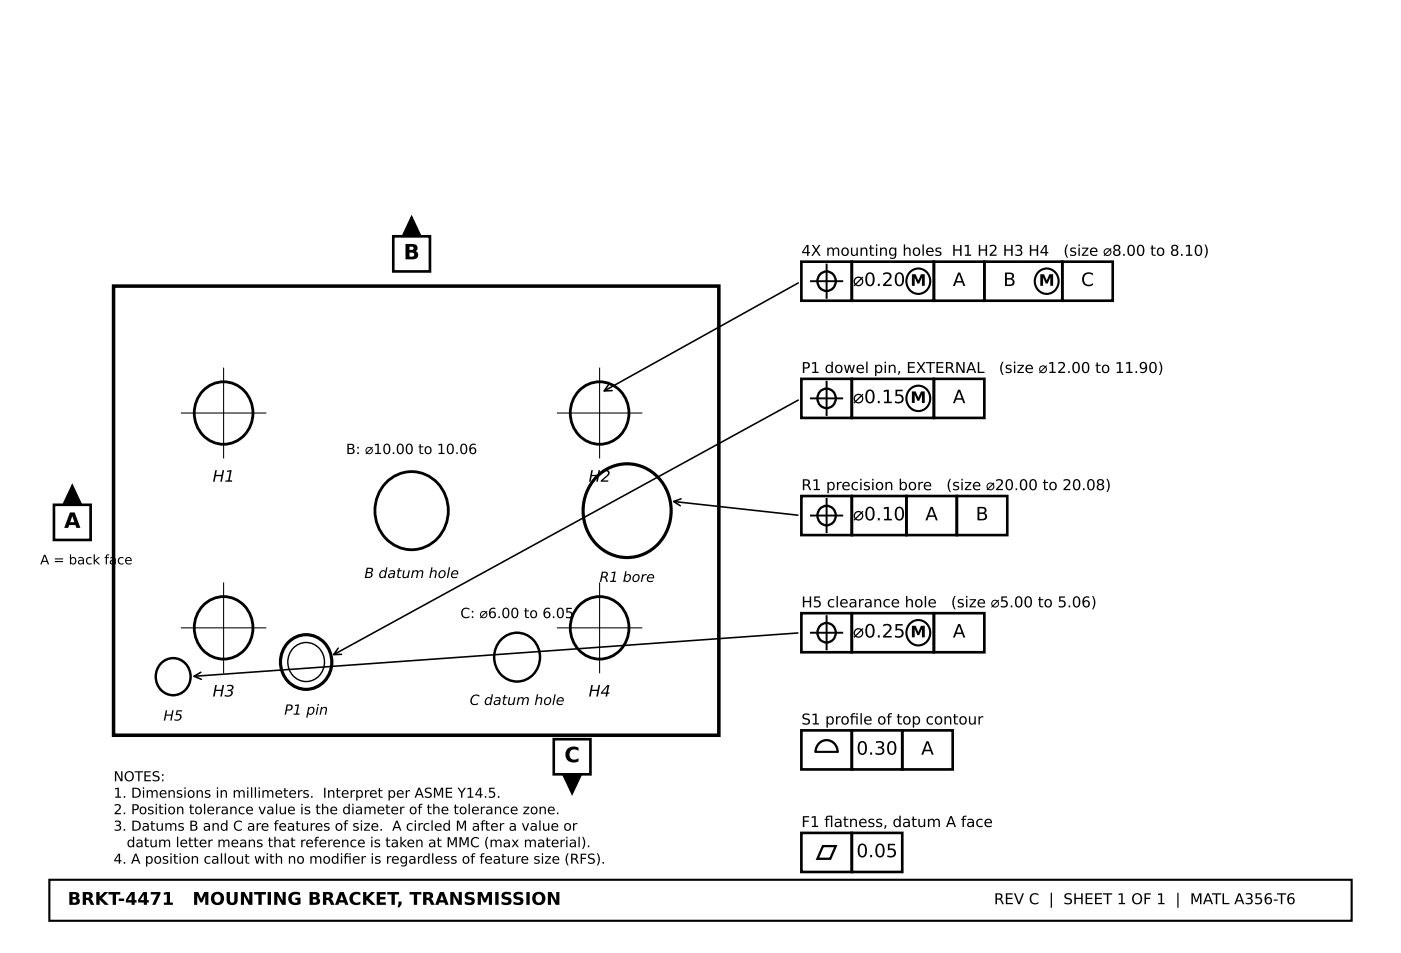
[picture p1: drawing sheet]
<svg xmlns="http://www.w3.org/2000/svg" width="281mm" height="191mm" viewBox="0 0 281 191" stroke-linecap="round" stroke-linejoin="round" font-family="sans-serif">
<defs><g id="words">
<g font-size="4.2">
<text x="80.8" y="51.9">B</text>
<text x="12.8" y="105.7">A</text>
<text x="113.1" y="152.7">C</text>
</g>
<g font-size="3.7">
<text x="170.9" y="57.3">⌀0.20</text>
<text x="190.9" y="57.3">A</text>
<text x="201" y="57.3">B</text>
<text x="216.6" y="57.3">C</text>
<text x="170.9" y="80.8">⌀0.15</text>
<text x="190.9" y="80.8">A</text>
<text x="170.9" y="104.2">⌀0.10</text>
<text x="185.4" y="104.2">A</text>
<text x="195.5" y="104.2">B</text>
<text x="170.9" y="127.7">⌀0.25</text>
<text x="190.9" y="127.7">A</text>
<text x="171.6" y="151.2">0.30</text>
<text x="184.5" y="151.2">A</text>
<text x="171.6" y="171.7">0.05</text>
</g>
<g font-size="3.5">
<text x="13.6" y="181.2">BRKT-4471</text>
<text x="38.6" y="181.2">MOUNTING BRACKET, TRANSMISSION</text>
</g>
<g font-size="3.2">
<text x="182.4" y="57.2">M</text>
<text x="208.1" y="57.2">M</text>
<text x="182.4" y="80.7">M</text>
<text x="42.6" y="96.5">H1</text>
<text x="117.9" y="96.5">H2</text>
<text x="182.4" y="127.7">M</text>
<text x="42.6" y="139.5">H3</text>
<text x="117.9" y="139.5">H4</text>
</g>
<g font-size="3">
<text x="160.5" y="51.2">4X mounting holes H1 H2 H3 H4</text>
<text x="213" y="51.2">(size ⌀8.00 to 8.10)</text>
<text x="160.5" y="74.7">P1 dowel pin, EXTERNAL</text>
<text x="200.1" y="74.7">(size ⌀12.00 to 11.90)</text>
<text x="160.5" y="98.2">R1 precision bore</text>
<text x="189.6" y="98.2">(size ⌀20.00 to 20.08)</text>
<text x="160.5" y="121.6">H5 clearance hole</text>
<text x="190.5" y="121.6">(size ⌀5.00 to 5.06)</text>
<text x="160.5" y="145.1">S1 profle of top contour</text>
<text x="170.2" y="145.1">i</text>
<text x="160.5" y="165.7">F1 fatness, datum A face</text>
<text x="165.1" y="165.7">l</text>
<text x="199.1" y="181.1">REV C | SHEET 1 OF 1 | MATL A356-T6</text>
</g>
<g font-size="2.8">
<text x="69.3" y="90.9">B: ⌀10.00 to 10.06</text>
<text x="73" y="115.8">B datum hole</text>
<text x="120.1" y="116.6">R1 bore</text>
<text x="92.2" y="123.8">C: ⌀6.00 to 6.05</text>
<text x="57" y="143.2">P1 pin</text>
<text x="94.1" y="141.2">C datum hole</text>
<text x="32.7" y="144.3">H5</text>
<text x="22.7" y="156.5">NOTES:</text>
<text x="22.7" y="159.8">1. Dimensions in millimeters. Interpret per ASME Y14.5.</text>
<text x="22.7" y="163.1">2. Position tolerance value is the diameter of the tolerance zone.</text>
<text x="22.7" y="166.4">3. Datums B and C are features of size. A circled M after a value or</text>
<text x="22.7" y="173">4. A position callout with no modifer is regardless of feature size (RFS).</text>
<text x="25.4" y="169.7">datum letter means that reference is taken at MMC (max material).</text>
<text x="68.8" y="173">i</text>
</g>
<text font-size="2.6" x="8.1" y="113">A = back face</text>
</g></defs>
<path d="M22.7 57.3h121.3v90h-121.3z" fill="none" stroke="#000" stroke-width=".71" stroke-linecap="butt"/>
<path d="M40.6 78.3a5.8 5.8 0 0 1 6.6-1.3 5.8 5.8 0 0 1 3.5 5.7 5.9 5.9 0 0 1-5.9 6.3 5.9 5.9 0 0 1-5.9-6.3l.3-2 .6-1.3zM116 78.3a5.8 5.8 0 0 1 6.5-1.3 5.8 5.8 0 0 1 3.5 5.7 5.9 5.9 0 0 1-5.9 6.3 5.9 5.9 0 0 1-5.9-6.3l.2-1.4 .4-1.3zM77.3 96.8a7.2 7.2 0 0 1 7.4-2 7.2 7.2 0 0 1 5 6 7.6 7.6 0 0 1-9.4 9 8 8 0 0 1-3-13zM40.6 121.3a5.8 5.8 0 0 1 6.6-1.3 5.8 5.8 0 0 1 3.5 5.8 5.9 5.9 0 0 1-5.9 6.2 5.9 5.9 0 0 1-5.9-6.2l.3-2.1 .6-1.3zM116 121.3a5.8 5.8 0 0 1 6.5-1.3 5.8 5.8 0 0 1 3.5 5.8 5.9 5.9 0 0 1-5.9 6.2 5.9 5.9 0 0 1-5.9-6.2l.2-1.4 .4-1.4z" fill="none" stroke="#000" stroke-width=".56"/>
<path d="M32.2 132.9a3.5 3.5 0 0 1 4.6-.4 3.5 3.5 0 0 1 1.1 4.5 3.5 3.5 0 0 1-4.2 2.1 3.5 3.5 0 0 1-2.5-4.1l.5-1.3zM100.3 128.2a4.6 4.6 0 0 1 5.5-.9 4.6 4.6 0 0 1 2.3 5 4.6 4.6 0 0 1-4.9 4.2 4.6 4.6 0 0 1-4.2-4.9 5.1 5.1 0 0 1 1.3-3.4z" fill="none" stroke="#000" stroke-width=".49"/>
<path d="M119.4 95.6a8.6 8.6 0 0 1 14.8 4.2 9.2 9.2 0 0 1-9.3 11.8 9.5 9.5 0 0 1-6-15.3zM57.7 128.7a5.1 5.1 0 0 1 6-1 5.1 5.1 0 0 1 2.7 5.5 5.1 5.1 0 0 1-5.4 4.9 5.1 5.1 0 0 1-4.8-5.5l.1-1.2 .4-1.2z" fill="none" stroke="#000" stroke-width=".63" stroke-linecap="butt"/>
<path d="M58.7 129.8a3.7 3.7 0 0 1 4.6-.5 3.7 3.7 0 0 1 1.6 4.3 3.7 3.7 0 0 1-4.4 2.8 3.7 3.7 0 0 1-2.8-4.3l.4-1.5z" fill="none" stroke="#000" stroke-width=".28"/>
<g fill="none" stroke="#000" stroke-width=".53">
<path d="M78.8 47.3h7.3v7.1h-7.3zM160.5 52.4h10.1v7.8h-10.1zM170.6 52.4h16.5v7.8h-16.5zM187.1 52.4h10.1v7.8h-10.1zM197.2 52.4h15.6v7.8h-15.6zM212.8 52.4h10.1v7.8h-10.1zM160.5 75.9h10.1v7.8h-10.1zM170.6 75.9h16.5v7.8h-16.5zM187.1 75.9h10.1v7.8h-10.1zM160.5 99.4h10.1v7.8h-10.1zM170.6 99.4h11v7.8h-11zM181.6 99.4h10.1v7.8h-10.1z"/>
<path d="M191.7 99.4h10.1v7.8h-10.1zM10.8 101.1h7.4v7.1h-7.4zM160.5 122.8h10.1v7.8h-10.1zM170.6 122.8h16.5v7.8h-16.5zM187.1 122.8h10.1v7.8h-10.1zM110.9 148.1h7.4v7h-7.4zM160.5 146.3h10.1v7.8h-10.1zM170.6 146.3h10.2v7.8h-10.2zM180.8 146.3h10.1v7.8h-10.1zM160.5 166.8h10.1v7.9h-10.1zM170.6 166.8h10.2v7.9h-10.2z"/>
</g>
<path d="M82.5 43.4l1.8 3.9h-3.7zM14.5 97.2l1.8 3.9h-3.7zM112.8 155.1h3.7l-1.9 3.9z" fill="#000" stroke="#000" stroke-width=".35"/>
<path d="M164.3 54.9a1.87 1.87 0 0 1 2.6 .1 1.87 1.87 0 0 1 0 2.6 1.87 1.87 0 0 1-2.6 .1 2.05 2.05 0 0 1 0-2.8zM164.3 78.4a1.87 1.87 0 0 1 2.6 .1 1.87 1.87 0 0 1 0 2.6 1.87 1.87 0 0 1-2.6 .1 2.05 2.05 0 0 1 0-2.8zM164.3 101.9a1.87 1.87 0 0 1 2.6 .1 1.87 1.87 0 0 1 0 2.6 1.87 1.87 0 0 1-2.6 0 2.05 2.05 0 0 1 0-2.7zM164.3 125.4a1.87 1.87 0 0 1 2.6 0 1.87 1.87 0 0 1 0 2.6 1.87 1.87 0 0 1-2.6 .1 2.05 2.05 0 0 1 0-2.7zM163.4 150.6a2.21 2.21 0 0 1 2.2-2.4 2.21 2.21 0 0 1 2.2 2.4M164.9 169.5h2.5l-1.1 2.5h-2.5z" fill="none" stroke="#000" stroke-width=".46"/>
<path d="M182.3 54.5a2.48 2.48 0 0 1 3.6 .3 2.48 2.48 0 0 1-.5 3.6 2.48 2.48 0 0 1-3.3-.5 2.48 2.48 0 0 1 .2-3.4zM208 54.5a2.48 2.48 0 0 1 3.6 .3 2.48 2.48 0 0 1-.5 3.6 2.48 2.48 0 0 1-3.3-.5 2.48 2.48 0 0 1 .2-3.4zM182.3 78a2.48 2.48 0 0 1 3.6 .3 2.48 2.48 0 0 1-.5 3.6 2.48 2.48 0 0 1-3.3-.6 2.48 2.48 0 0 1 .2-3.3zM182.3 124.9a2.48 2.48 0 0 1 3.6 .3 2.48 2.48 0 0 1-.5 3.6 2.48 2.48 0 0 1-3.3-.5 2.48 2.48 0 0 1 .2-3.4zM163.4 150.6h4.4M9.9 176.2h260.9v8.2h-260.9z" fill="none" stroke="#000" stroke-width=".42"/>
<path d="M44.8 73.7v18M120.1 73.7v18M36.3 82.7h16.9M111.7 82.7h16.9M44.8 116.8v18M120.1 116.8v18M36.3 125.8h16.9M111.7 125.8h16.9" fill="none" stroke="#000" stroke-width=".21"/>
<path d="M162.5 56.3h6.2M165.6 53v6.6M162.5 79.8h6.2M165.6 76.5v6.6M165.6 99.9v6.7M162.5 103.3h6.2M162.5 126.7h6.2M165.6 123.4v6.7" fill="none" stroke="#000" stroke-width=".39"/>
<path d="M159.9 56.7l-38.8 21.6M121.9 77l-.8 1.3 1.5-.1M136.4 99.9l-1.4 .5 1.3 .9M159.9 80.1l-93 51M135 100.4l24.8 2.8M40.2 134.7l-1.3 .8 1.4 .6M67.8 129.8l-.9 1.3h1.5M159.8 126.8l-120.9 8.7" fill="none" stroke="#000" stroke-width=".32"/>
<use href="#words"/>
</svg>
